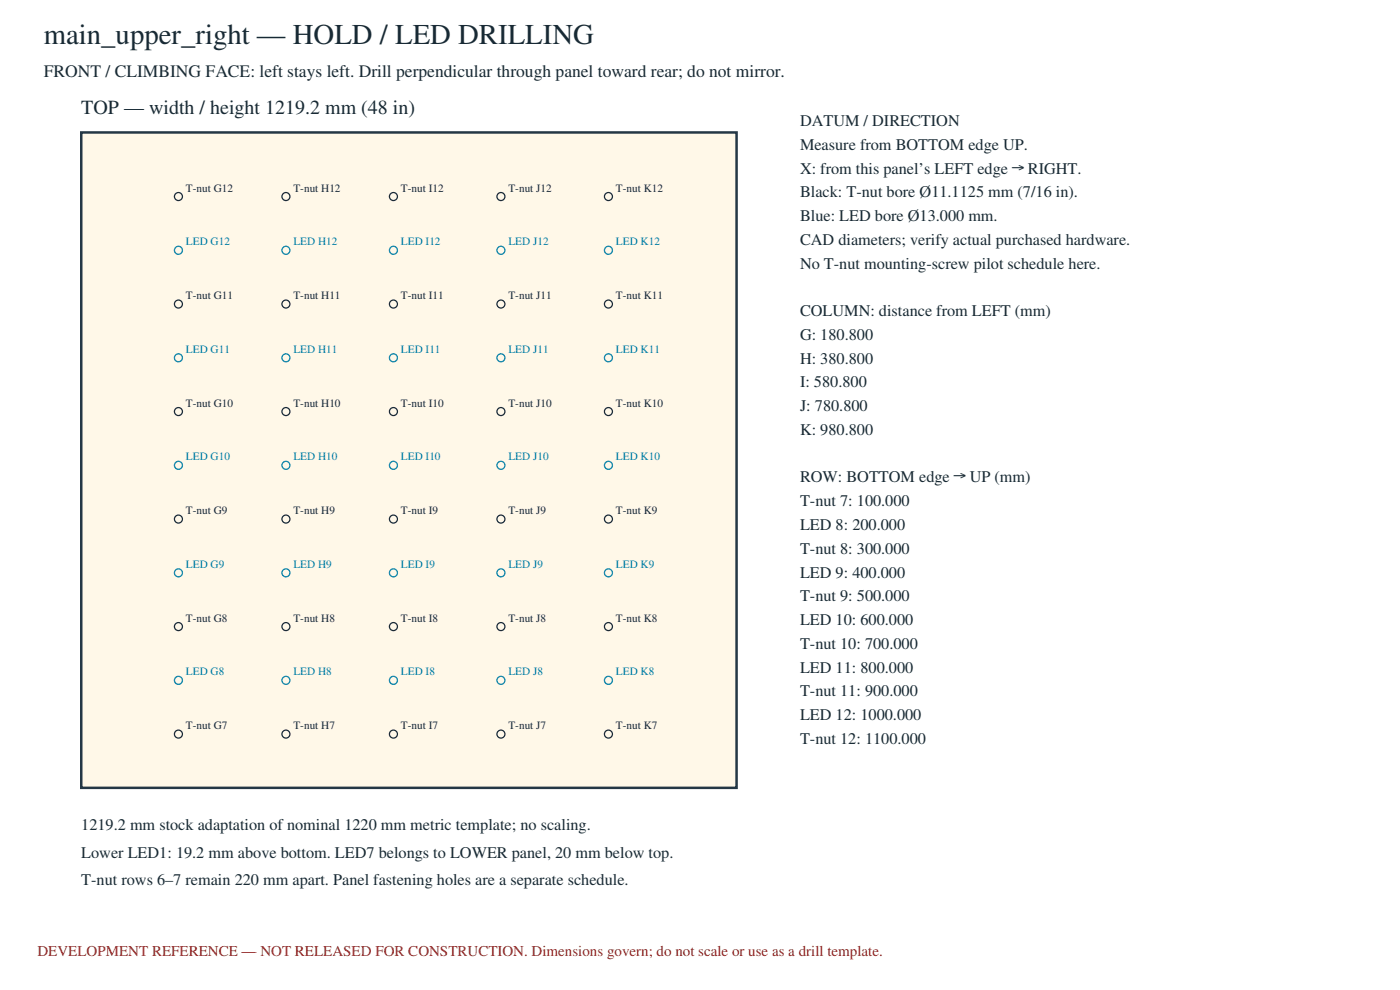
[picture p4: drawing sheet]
<svg xmlns="http://www.w3.org/2000/svg" width="297mm" height="210mm" viewBox="0 0 297 210" stroke-linecap="round" stroke-linejoin="round" font-family="sans-serif">
<defs><g id="words">
<text font-size="6.1" fill="#182a35" x="9.3" y="9.3">main_upper_right — HOLD / LED DRILLING</text>
<text font-size="4.2" fill="#182a35" x="17.2" y="24.1">TOP — width / height 1219.2 mm (48 in)</text>
<text font-size="3.7" fill="#182a35" x="9.3" y="16.4">FRONT / CLIMBING FACE: left stays left. Drill perpendicular through panel toward rear; do not mirror.</text>
<g font-size="3.4" fill="#182a35">
<text x="169.7" y="26.8">DATUM / DIRECTION</text>
<text x="169.7" y="31.8">Measure from BOTTOM edge UP.</text>
<text x="169.7" y="36.8">X: from this panel’s LEFT edge → RIGHT.</text>
<text x="169.7" y="41.9">Black: T-nut bore Ø11.1125 mm (7/16 in).</text>
<text x="169.7" y="46.9">Blue: LED bore Ø13.000 mm.</text>
<text x="169.7" y="52">CAD diameters; verify actual purchased hardware.</text>
<text x="169.7" y="57">No T-nut mounting-screw pilot schedule here.</text>
<text x="169.7" y="67.1">COLUMN: distance from LEFT (mm)</text>
<text x="169.7" y="72.1">G: 180.800</text>
<text x="169.7" y="77.2">H: 380.800</text>
<text x="169.7" y="82.2">I: 580.800</text>
<text x="169.7" y="87.2">J: 780.800</text>
<text x="169.7" y="92.3">K: 980.800</text>
<text x="169.7" y="102.3">ROW: BOTTOM edge → UP (mm)</text>
<text x="169.7" y="107.4">T-nut 7: 100.000</text>
<text x="169.7" y="112.4">LED 8: 200.000</text>
<text x="169.7" y="117.5">T-nut 8: 300.000</text>
<text x="169.7" y="122.5">LED 9: 400.000</text>
<text x="169.7" y="127.5">T-nut 9: 500.000</text>
<text x="169.7" y="132.6">LED 10: 600.000</text>
<text x="169.7" y="137.6">T-nut 10: 700.000</text>
<text x="169.7" y="142.7">LED 11: 800.000</text>
<text x="169.7" y="147.7">T-nut 11: 900.000</text>
<text x="169.7" y="152.7">LED 12: 1000.000</text>
<text x="169.7" y="157.8">T-nut 12: 1100.000</text>
<text x="17.2" y="176.1">1219.2 mm stock adaptation of nominal 1220 mm metric template; no scaling.</text>
<text x="17.2" y="181.9">Lower LED1: 19.2 mm above bottom. LED7 belongs to LOWER panel, 20 mm below top.</text>
<text x="17.2" y="187.7">T-nut rows 6–7 remain 220 mm apart. Panel fastening holes are a separate schedule.</text>
</g>
<text font-size="3.2" fill="#a02020" x="8" y="202.9">DEVELOPMENT REFERENCE — NOT RELEASED FOR CONSTRUCTION. Dimensions govern; do not scale or use as a drill template.</text>
<g font-size="2.4" fill="#202830">
<text x="39.4" y="40.6">T-nut G12</text>
<text x="62.2" y="40.6">T-nut H12</text>
<text x="85.1" y="40.6">T-nut I12</text>
<text x="107.9" y="40.6">T-nut J12</text>
<text x="130.7" y="40.6">T-nut K12</text>
<text x="39.4" y="63.4">T-nut G11</text>
<text x="62.2" y="63.4">T-nut H11</text>
<text x="85.1" y="63.4">T-nut I11</text>
<text x="107.9" y="63.4">T-nut J11</text>
<text x="130.7" y="63.4">T-nut K11</text>
<text x="39.4" y="86.2">T-nut G10</text>
<text x="62.2" y="86.2">T-nut H10</text>
<text x="85.1" y="86.2">T-nut I10</text>
<text x="107.9" y="86.2">T-nut J10</text>
<text x="130.7" y="86.2">T-nut K10</text>
<text x="39.4" y="109">T-nut G9</text>
<text x="62.2" y="109">T-nut H9</text>
<text x="85.1" y="109">T-nut I9</text>
<text x="107.9" y="109">T-nut J9</text>
<text x="130.7" y="109">T-nut K9</text>
<text x="39.4" y="131.9">T-nut G8</text>
<text x="62.2" y="131.9">T-nut H8</text>
<text x="85.1" y="131.9">T-nut I8</text>
<text x="107.9" y="131.9">T-nut J8</text>
<text x="130.7" y="131.9">T-nut K8</text>
<text x="39.4" y="154.7">T-nut G7</text>
<text x="62.2" y="154.7">T-nut H7</text>
<text x="85.1" y="154.7">T-nut I7</text>
<text x="107.9" y="154.7">T-nut J7</text>
<text x="130.7" y="154.7">T-nut K7</text>
</g>
<g font-size="2.4" fill="#007fa5">
<text x="39.4" y="52">LED G12</text>
<text x="62.2" y="52">LED H12</text>
<text x="85.1" y="52">LED I12</text>
<text x="107.9" y="52">LED J12</text>
<text x="130.7" y="52">LED K12</text>
<text x="39.4" y="74.8">LED G11</text>
<text x="62.2" y="74.8">LED H11</text>
<text x="85.1" y="74.8">LED I11</text>
<text x="107.9" y="74.8">LED J11</text>
<text x="130.7" y="74.8">LED K11</text>
<text x="39.4" y="97.6">LED G10</text>
<text x="62.2" y="97.6">LED H10</text>
<text x="85.1" y="97.6">LED I10</text>
<text x="107.9" y="97.6">LED J10</text>
<text x="130.7" y="97.6">LED K10</text>
<text x="39.4" y="120.4">LED G9</text>
<text x="62.2" y="120.4">LED H9</text>
<text x="85.1" y="120.4">LED I9</text>
<text x="107.9" y="120.4">LED J9</text>
<text x="130.7" y="120.4">LED K9</text>
<text x="39.4" y="143.3">LED G8</text>
<text x="62.2" y="143.3">LED H8</text>
<text x="85.1" y="143.3">LED I8</text>
<text x="107.9" y="143.3">LED J8</text>
<text x="130.7" y="143.3">LED K8</text>
</g>
</g></defs>
<path d="M17.2 28.1h139.1v139h-139.1z" fill="#fff8e8"/>
<path d="M17.2 28.1h139.1v139h-139.1z" fill="none" stroke="#243745" stroke-width=".53"/>
<g fill="none" stroke="#202830" stroke-width=".27">
<circle cx="37.9" cy="41.7" r=".85"/>
<circle cx="60.7" cy="41.7" r=".85"/>
<circle cx="83.5" cy="41.7" r=".85"/>
<circle cx="106.3" cy="41.7" r=".85"/>
<circle cx="129.1" cy="41.7" r=".85"/>
<circle cx="37.9" cy="64.5" r=".85"/>
<circle cx="60.7" cy="64.5" r=".85"/>
<circle cx="83.5" cy="64.5" r=".85"/>
<circle cx="106.3" cy="64.5" r=".85"/>
<circle cx="129.1" cy="64.5" r=".85"/>
<circle cx="37.9" cy="87.3" r=".85"/>
<circle cx="60.7" cy="87.3" r=".85"/>
<circle cx="83.5" cy="87.3" r=".85"/>
<circle cx="106.3" cy="87.3" r=".85"/>
<circle cx="129.1" cy="87.3" r=".85"/>
<circle cx="37.9" cy="110.1" r=".85"/>
<circle cx="60.7" cy="110.1" r=".85"/>
<circle cx="83.5" cy="110.1" r=".85"/>
<circle cx="106.3" cy="110.1" r=".85"/>
<circle cx="129.1" cy="110.1" r=".85"/>
<circle cx="37.9" cy="132.9" r=".85"/>
<circle cx="60.7" cy="132.9" r=".85"/>
<circle cx="83.5" cy="132.9" r=".85"/>
<circle cx="106.3" cy="132.9" r=".85"/>
<circle cx="129.1" cy="132.9" r=".85"/>
<circle cx="37.9" cy="155.7" r=".85"/>
<circle cx="60.7" cy="155.7" r=".85"/>
<circle cx="83.5" cy="155.7" r=".85"/>
<circle cx="106.3" cy="155.7" r=".85"/>
<circle cx="129.1" cy="155.7" r=".85"/>
</g>
<g fill="none" stroke="#007fa5" stroke-width=".27">
<circle cx="37.9" cy="53.1" r=".85"/>
<circle cx="60.7" cy="53.1" r=".85"/>
<circle cx="83.5" cy="53.1" r=".85"/>
<circle cx="106.3" cy="53.1" r=".85"/>
<circle cx="129.1" cy="53.1" r=".85"/>
<circle cx="37.9" cy="75.9" r=".85"/>
<circle cx="60.7" cy="75.9" r=".85"/>
<circle cx="83.5" cy="75.9" r=".85"/>
<circle cx="106.3" cy="75.9" r=".85"/>
<circle cx="129.1" cy="75.9" r=".85"/>
<circle cx="37.9" cy="98.7" r=".85"/>
<circle cx="60.7" cy="98.7" r=".85"/>
<circle cx="83.5" cy="98.7" r=".85"/>
<circle cx="106.3" cy="98.7" r=".85"/>
<circle cx="129.1" cy="98.7" r=".85"/>
<circle cx="37.9" cy="121.5" r=".85"/>
<circle cx="60.7" cy="121.5" r=".85"/>
<circle cx="83.5" cy="121.5" r=".85"/>
<circle cx="106.3" cy="121.5" r=".85"/>
<circle cx="129.1" cy="121.5" r=".85"/>
<circle cx="37.9" cy="144.3" r=".85"/>
<circle cx="60.7" cy="144.3" r=".85"/>
<circle cx="83.5" cy="144.3" r=".85"/>
<circle cx="106.3" cy="144.3" r=".85"/>
<circle cx="129.1" cy="144.3" r=".85"/>
</g>
<use href="#words"/>
</svg>
